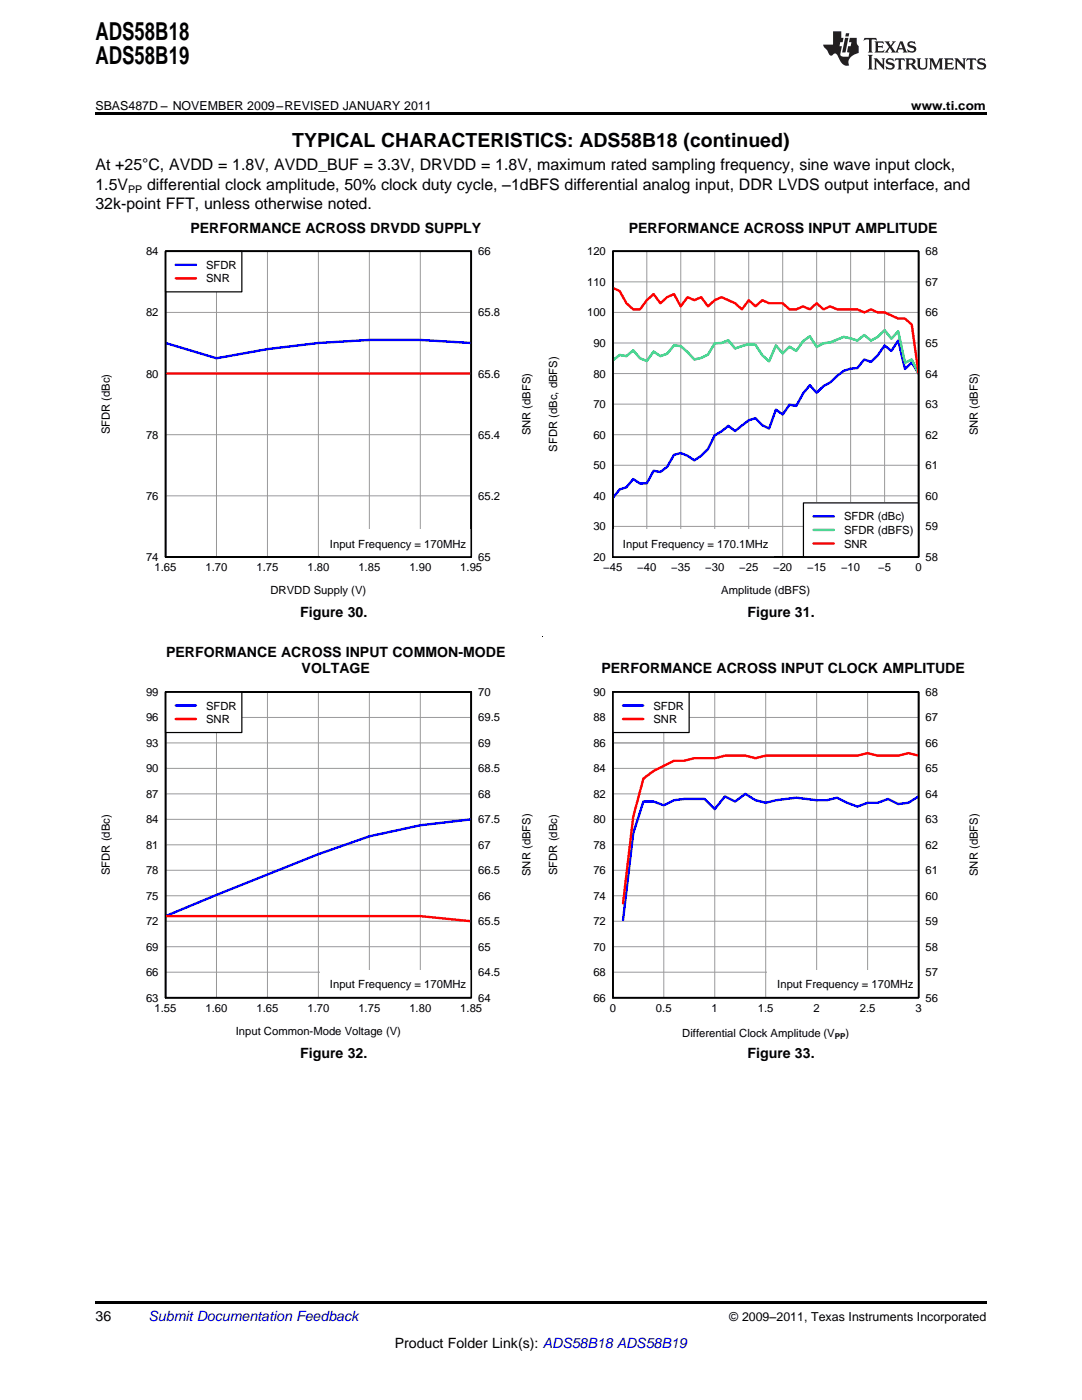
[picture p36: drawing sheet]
<svg xmlns="http://www.w3.org/2000/svg" width="216mm" height="279mm" viewBox="0 0 216 279" stroke-linecap="round" stroke-linejoin="round" font-family="sans-serif">
<defs><g id="words">
<g font-size="4.9">
<text x="19" y="7.9">ADS58B18</text>
<text x="19" y="12.8">ADS58B19</text>
</g>
<text font-size="3.9" x="58.3" y="29.3">TYPICAL CHARACTERISTICS: ADS58B18 (continued)</text>
<g font-size="3.2">
<text x="19" y="34">At +25°C, AVDD = 1.8V, AVDD_BUF = 3.3V, DRVDD = 1.8V, maximum rated sampling frequency, sine wave input clock,</text>
<text x="19" y="37.9">1.5V</text>
<text x="19" y="41.8">32k-point FFT, unless otherwise noted.</text>
<text x="29.4" y="37.9">differential clock amplitude, 50% clock duty cycle, –1dBFS differential analog input, DDR LVDS output interface, and</text>
</g>
<g font-size="2.8">
<text x="38" y="46.4">PERFORMANCE ACROSS DRVDD SUPPLY</text>
<text x="125.4" y="46.4">PERFORMANCE ACROSS INPUT AMPLITUDE</text>
<text x="59.9" y="123.2">Figure 30.</text>
<text x="149.2" y="123.2">Figure 31.</text>
<text x="33.1" y="131.2">PERFORMANCE ACROSS INPUT COMMON-MODE</text>
<text x="60.2" y="134.4">VOLTAGE</text>
<text x="120" y="134.4">PERFORMANCE ACROSS INPUT CLOCK AMPLITUDE</text>
<text x="59.9" y="211.2">Figure 32.</text>
<text x="149.2" y="211.2">Figure 33.</text>
<text x="19" y="263.6">36</text>
<text x="78.8" y="269">Product Folder Link(s): ADS58B18 ADS58B19</text>
</g>
<text font-size="2.8" fill="#0000c8" x="29.6" y="263.6">Submit Documentation Feedback</text>
<g font-size="2.5">
<text x="19" y="21.9">SBAS487D – NOVEMBER 2009–REVISED JANUARY 2011</text>
<text x="181.8" y="21.9">www.ti.com</text>
<text x="145.5" y="263.6">© 2009–2011, Texas Instruments Incorporated</text>
</g>
<g font-size="2.2">
<text x="29.1" y="51">84</text>
<text x="41.1" y="53.7">SFDR</text>
<text x="95.4" y="51">66</text>
<text x="117.1" y="51">120</text>
<text x="184.7" y="51">68</text>
<text x="41.1" y="56.4">SNR</text>
<text x="117.1" y="57.1">110</text>
<text x="184.7" y="57.1">67</text>
<text x="29.1" y="63.2">82</text>
<text x="95.4" y="63.2">65.8</text>
<text x="117.1" y="63.2">100</text>
<text x="184.7" y="63.2">66</text>
<text x="118.4" y="69.3">90</text>
<text x="184.7" y="69.3">65</text>
<text x="29.1" y="75.4">80</text>
<text x="95.4" y="75.4">65.6</text>
<text x="118.4" y="75.4">80</text>
<text x="184.7" y="75.4">64</text>
<text x="118.4" y="81.5">70</text>
<text x="184.7" y="81.5">63</text>
<text x="21.9" y="86.7" transform="rotate(-90 21.9 86.7)">SFDR (dBc)</text>
<text x="29.1" y="87.6">78</text>
<text x="95.4" y="87.6">65.4</text>
<text x="105.8" y="86.9" transform="rotate(-90 105.8 86.9)">SNR (dBFS)</text>
<text x="118.4" y="87.6">60</text>
<text x="184.7" y="87.6">62</text>
<text x="195.1" y="86.9" transform="rotate(-90 195.1 86.9)">SNR (dBFS)</text>
<text x="111.2" y="90.1" transform="rotate(-90 111.2 90.1)">SFDR (dBc, dBFS)</text>
<text x="118.4" y="93.7">50</text>
<text x="184.7" y="93.7">61</text>
<text x="29.1" y="99.8">76</text>
<text x="95.4" y="99.8">65.2</text>
<text x="118.4" y="99.8">40</text>
<text x="184.7" y="99.8">60</text>
<text x="118.4" y="105.9">30</text>
<text x="168.4" y="103.9">SFDR (dBc)</text>
<text x="168.4" y="106.6">SFDR (dBFS)</text>
<text x="184.7" y="105.9">59</text>
<text x="29.1" y="112">74</text>
<text x="30.8" y="113.9">1.65</text>
<text x="41" y="113.9">1.70</text>
<text x="51.2" y="113.9">1.75</text>
<text x="61.3" y="113.9">1.80</text>
<text x="65.8" y="109.3">Input Frequency = 170MHz</text>
<text x="71.5" y="113.9">1.85</text>
<text x="81.7" y="113.9">1.90</text>
<text x="91.8" y="113.9">1.95</text>
<text x="95.4" y="112">65</text>
<text x="118.4" y="112">20</text>
<text x="120.4" y="113.9">−45</text>
<text x="124.3" y="109.3">Input Frequency = 170.1MHz</text>
<text x="127.2" y="113.9">−40</text>
<text x="133.9" y="113.9">−35</text>
<text x="140.7" y="113.9">−30</text>
<text x="147.5" y="113.9">−25</text>
<text x="154.3" y="113.9">−20</text>
<text x="161" y="113.9">−15</text>
<text x="167.8" y="113.9">−10</text>
<text x="168.4" y="109.3">SNR</text>
<text x="175.2" y="113.9">−5</text>
<text x="182.7" y="113.9">0</text>
<text x="184.7" y="112">58</text>
<text x="54" y="118.6">DRVDD Supply (V)</text>
<text x="143.9" y="118.6">Amplitude (dBFS)</text>
<text x="29.1" y="144">96</text>
<text x="29.1" y="138.9">99</text>
<text x="41.1" y="141.6">SFDR</text>
<text x="95.4" y="144">69.5</text>
<text x="95.4" y="138.9">70</text>
<text x="118.4" y="144">88</text>
<text x="118.4" y="138.9">90</text>
<text x="130.4" y="141.6">SFDR</text>
<text x="184.7" y="144">67</text>
<text x="184.7" y="138.9">68</text>
<text x="29.1" y="149.1">93</text>
<text x="41.1" y="144.3">SNR</text>
<text x="95.4" y="149.1">69</text>
<text x="118.4" y="149.1">86</text>
<text x="130.4" y="144.3">SNR</text>
<text x="184.7" y="149.1">66</text>
<text x="29.1" y="154.2">90</text>
<text x="95.4" y="154.2">68.5</text>
<text x="118.4" y="154.2">84</text>
<text x="184.7" y="154.2">65</text>
<text x="29.1" y="159.2">87</text>
<text x="95.4" y="159.2">68</text>
<text x="118.4" y="159.2">82</text>
<text x="184.7" y="159.2">64</text>
<text x="29.1" y="164.3">84</text>
<text x="95.4" y="164.3">67.5</text>
<text x="118.4" y="164.3">80</text>
<text x="184.7" y="164.3">63</text>
<text x="29.1" y="169.4">81</text>
<text x="95.4" y="169.4">67</text>
<text x="118.4" y="169.4">78</text>
<text x="184.7" y="169.4">62</text>
<text x="21.9" y="174.7" transform="rotate(-90 21.9 174.7)">SFDR (dBc)</text>
<text x="29.1" y="179.6">75</text>
<text x="29.1" y="174.5">78</text>
<text x="95.4" y="179.6">66</text>
<text x="95.4" y="174.5">66.5</text>
<text x="105.8" y="174.8" transform="rotate(-90 105.8 174.8)">SNR (dBFS)</text>
<text x="111.2" y="174.7" transform="rotate(-90 111.2 174.7)">SFDR (dBc)</text>
<text x="118.4" y="179.6">74</text>
<text x="118.4" y="174.5">76</text>
<text x="184.7" y="179.6">60</text>
<text x="184.7" y="174.5">61</text>
<text x="195.1" y="174.8" transform="rotate(-90 195.1 174.8)">SNR (dBFS)</text>
<text x="29.1" y="184.7">72</text>
<text x="95.4" y="184.7">65.5</text>
<text x="118.4" y="184.7">72</text>
<text x="184.7" y="184.7">59</text>
<text x="29.1" y="189.7">69</text>
<text x="95.4" y="189.7">65</text>
<text x="118.4" y="189.7">70</text>
<text x="184.7" y="189.7">58</text>
<text x="29.1" y="194.8">66</text>
<text x="65.8" y="197.2">Input Frequency = 170MHz</text>
<text x="95.4" y="194.8">64.5</text>
<text x="118.4" y="194.8">68</text>
<text x="155.1" y="197.2">Input Frequency = 170MHz</text>
<text x="184.7" y="194.8">57</text>
<text x="29.1" y="199.9">63</text>
<text x="30.8" y="201.9">1.55</text>
<text x="41" y="201.9">1.60</text>
<text x="51.2" y="201.9">1.65</text>
<text x="61.3" y="201.9">1.70</text>
<text x="71.5" y="201.9">1.75</text>
<text x="81.7" y="201.9">1.80</text>
<text x="91.8" y="201.9">1.85</text>
<text x="95.4" y="199.9">64</text>
<text x="118.4" y="199.9">66</text>
<text x="121.7" y="201.9">0</text>
<text x="130.9" y="201.9">0.5</text>
<text x="142" y="201.9">1</text>
<text x="151.2" y="201.9">1.5</text>
<text x="162.3" y="201.9">2</text>
<text x="171.6" y="201.9">2.5</text>
<text x="182.7" y="201.9">3</text>
<text x="184.7" y="199.9">56</text>
<text x="47" y="206.5">Input Common-Mode Voltage (V)</text>
<text x="136.1" y="207">Differential Clock Amplitude (V</text>
<text x="168.7" y="207">)</text>
</g>
<text font-size="2.1" x="25.6" y="38.5">PP</text>
<text font-size="1.6" x="166.6" y="207.4">PP</text>
</g></defs>
<g fill="#231f20">
<path d="M172.5 7.6l-.1 .5 .4-.2h.6v.1v2.1l-.2 .4h.9l-.2-.4v-2.1l.1-.1h.5l.5 .2-.2-.5zM174.5 8.3l.2 .3v1.5l-.2 .4h1.8l.2-.6a1.04 1.04 0 0 1-1.3 .2v-.7h.6l.3 .2v-.6l-.3 .2h-.6v-.6l.8-.1 .4 .3-.2-.5zM176.5 8.3l.9 1.1-.9 1.1h.8l-.2-.2 .4-.7 .5 .7-.2 .2h1.5l-.2-.2 .2-.4h.9l.1 .4-.2 .2h1l-.3-.3-.7-1.9h-.5l-.9 2-.8-1 .9-1h-.8l.1 .3-.4 .5-.3-.6 .1-.2zM179.7 8.6l.4 1h-.7zM181.3 8.4a.63 .63 0 0 0-.2 .7 .63 .63 0 0 0 .6 .4l.6 .2 .1 .2a.75 .75 0 0 1-.7 .4 .75 .75 0 0 1-.6-.5l.1 .7 .1-.1a1.11 1.11 0 0 0 1.5-.6 1.13 1.13 0 0 0-1.2-.8l-.1-.4a1.04 1.04 0 0 1 1.2 .2l-.2-.5-.2 .1-.4-.2zM173.2 10.9l.2 .4v2.2l-.2 .4h1l-.3-.4v-2.2l.3-.4zM174.3 11.6l.3 .4v1.5l-.3 .4h.8l-.2-.4v-1.3l1.5 1.7v-1.9l.2-.4h-.7l.2 .4v.9l-1.1-1.3zM177 11.8a.62 .62 0 0 0-.2 .7 .62 .62 0 0 0 .6 .4l.6 .1 .1 .3a.76 .76 0 0 1-.7 .3 .76 .76 0 0 1-.7-.4l.2 .7 .1-.1a1.11 1.11 0 0 0 1.5-.6 1.13 1.13 0 0 0-1.2-.8l-.1-.4a1.04 1.04 0 0 1 1.2 .2l-.2-.6-.2 .1-.5-.1zM178.7 11.6l-.2 .6a.61 .61 0 0 1 .8-.3v1.6l-.2 .4h.9l-.2-.4v-1.6a.63 .63 0 0 1 .7 .3l-.1-.6zM180.6 11.6l.3 .4v1.5l-.3 .4h1l-.2-.2-.1-.8 .6 .2a.76 .76 0 0 0 1.2 .7l-1-1a.58 .58 0 0 0 .6-.5 .58 .58 0 0 0-.5-.6zM181.4 11.9h.1a.45 .45 0 0 1 .5 .1 .45 .45 0 0 1 .1 .5l-.8 .2zM182.9 11.6l.2 .2a2.17 2.17 0 0 0 .3 1.9 .99 .99 0 0 0 1.6-.6v-1.1l.2-.4h-.7l.2 .2a1.92 1.92 0 0 1-.2 1.8 .6 .6 0 0 1-.9-.5v-1.1l.2-.4zM185.4 11.6l.2 .4v1.5l-.2 .4h.7l-.2-.4v-1.4l.8 1.8 .8-1.8v1.4l-.2 .4h.9l-.2-.4v-1.5l.2-.4h-.8l-.6 1.5-.6-1.5zM188.4 11.6l.2 .4v1.5l-.2 .4h1.8l.1-.6a1.04 1.04 0 0 1-1.2 .1v-.6h.5l.4 .2v-.6l-.4 .2h-.5v-.7h.8l.3 .3-.1-.6zM190.5 11.6l.2 .4v1.5l-.2 .4h.7l-.2-.4v-1.3l1.5 1.7v-1.9l.2-.4h-.7l.2 .4v.9l-1.1-1.3zM192.9 11.6l-.1 .6a.61 .61 0 0 1 .7-.3l.1 1.6-.3 .4h1l-.3-.4 .1-1.6a.63 .63 0 0 1 .7 .3l-.1-.6zM195.2 11.8a.62 .62 0 0 0-.2 .7 .62 .62 0 0 0 .6 .4l.6 .1 .1 .3a.76 .76 0 0 1-.7 .3 .76 .76 0 0 1-.6-.4l.1 .7 .1-.1a1.11 1.11 0 0 0 1.6-.6 1.13 1.13 0 0 0-1.3-.8l-.1-.4a1.04 1.04 0 0 1 1.2 .2l-.1-.6-.2 .1-.5-.1z"/>
<path d="M166.2 6.3v2.6h-1.9v.4l.8 .9a.91 .91 0 0 0 1 .8 .56 .56 0 0 1 .5-.3 .56 .56 0 0 1 .5 .3l.4 .8a1.53 1.53 0 0 0 1.9 1.2 1.54 1.54 0 0 1 1-2.1l.9-.3v-1.4a1.52 1.52 0 0 1-.4-1.6h-1.3l-.2 .8h.5l-.2 .8h-.5l-.1 1v.2l.4 .1-.2 .8a1.93 1.93 0 0 1-1.6-.3l.3-1.8h-.5l.2-.8h.4l.2-.8h-.4v-1.3zM168.6 7.6l-.6 2.9h.7l.6-2.9zM168.8 6.6l-.1 .7h.6l.2-.7z"/>
</g>
<path d="M33 50.2h61v61h-61z" fill="none" stroke="#000" stroke-width=".24"/>
<path d="M33 50.2h61v61h-61zM43.2 50.2v61M53.4 50.2v61M63.5 50.2v61M73.7 50.2v61M83.9 50.2v61M33 74.6h61M33 62.4h61M33 99h61M33 86.8h61" fill="none" stroke="#999" stroke-width=".2"/>
<path d="M33 68.5l10.2 3a171.8 171.8 0 0 1 50.8-3" fill="none" stroke="#00f" stroke-width=".48"/>
<path d="M33 74.6h61" fill="none" stroke="#f00" stroke-width=".48"/>
<path d="M33 50.2h15.3v8h-15.3z" fill="#fff"/>
<path d="M33 50.2h15.3v8h-15.3z" fill="none" stroke="#000" stroke-width=".24"/>
<path d="M35.1 52.8h4" fill="none" stroke="#00f" stroke-width=".48"/>
<path d="M35.1 55.5h4" fill="none" stroke="#f00" stroke-width=".48"/>
<path d="M63.8 105.8h30.2v5.4h-30.2z" fill="#fff"/>
<path d="M33 50.2h61v61h-61z" fill="none" stroke="#000" stroke-width=".32"/>
<path d="M122.3 50.2h61v61h-61z" fill="none" stroke="#000" stroke-width=".24"/>
<g fill="none" stroke="#999" stroke-width=".2">
<path d="M122.3 50.2h61v61h-61zM122.3 56.3h61M129.1 50.2v61M135.8 50.2v61M142.6 50.2v61M149.4 50.2v61M156.2 50.2v61M163 50.2v61M169.7 50.2v61M176.5 50.2v61M122.3 74.6h61M122.3 68.5h61"/>
<path d="M122.3 62.4h61M122.3 99h61M122.3 92.9h61M122.3 86.8h61M122.3 80.7h61M122.3 105.1h61"/>
</g>
<path d="M183.3 74.6l-1.4-2.2-1.3 1.2-1.4-5.6-1.3 2-1.4-1.1-1.3 2-1.4 1.3-1.4-.5-1.3 1.8-1.4 .1-1.3 .4-2.7 2.3-1.4 .8-1.3 1.3-1.4-1.5-1.4 1.6-1.3 2.5-1.4-.2-1.3 1.9-1.4-1-1.3 3.8-1.4-.6-1.3-1.4-1.4 .4-2.7 2.1-1.4-1-1.3 1.1-1.4 .8-1.3 2.7-1.4 1.4-1.3 .9-1.4-.9-1.4-.6-1.3 .4-1.4 2.4-1.3 1-1.4-.2-1.3 2.5h-1.4l-1.3-.9-1.4 1.6-1.4 .5-1.4 1.7" fill="none" stroke="#00f" stroke-width=".48"/>
<path d="M122.2 72l1.4-1.2 1.4 .3 1.4-1.2 1.3 1.6 1.4 .6 1.3-1.9 1.4 .9 1.3-.5 1.4-1.7 1.3 .2 2.8 2.6 1.3-.3 1.4-.6 1.3-2.3h1.4l1.3-.6 1.4 1.7 2.7-.9 1.4 .1 1.3 2.1 1.4 1.2 1.3-3.2 1.4 1.6 1.3-1.3 1.4 .8 1.3-1.9 1.4-1 1.4 2.1 1.3-.7 1.4-.2 2.7-1.1 2.7 .8 1.3-1.1 1.4 1.1 1.4-.8 1.3-1.3 1.4 1.7 1.3-1.5 1.4 6.3 1.3-.7 1.4 2.9" fill="none" stroke="#00ee76" stroke-width=".48"/>
<path d="M122.2 57.7l.1-.2 1.3 .6 1.4 2.4 1.4 1.2h1.3l1.4-1.8 1.3-1.2 1.4 1.8 1.3-1.2 1.4-.6 1.3 2.4 1.4-1.8 1.4 .6 1.3-.6 1.4 1.8 1.3-1.2 1.4-.6 2.7 1.2 1.3 1.2 1.4-1.8 1.4 1.2 1.3-1.2 1.4 .6h2.7l1.3 1.2h1.4l1.3-.6 1.4 .6 1.4-1.2 1.3 1.2 1.4-.6 1.3 .6h4.1l1.3 .7 1.4-.7 1.4 .7h1.3l2.7 1.2h1.4l1.3 1.2 1.4 9.8" fill="none" stroke="#f00" stroke-width=".48"/>
<path d="M160.3 100.4h23v10.8h-23z" fill="#fff"/>
<path d="M160.3 100.4h23v10.8h-23z" fill="none" stroke="#000" stroke-width=".24"/>
<path d="M162.3 103.1h4.1" fill="none" stroke="#00f" stroke-width=".48"/>
<path d="M162.3 105.8h4.1" fill="none" stroke="#00ee76" stroke-width=".48"/>
<path d="M162.3 108.5h4.1" fill="none" stroke="#f00" stroke-width=".48"/>
<path d="M122.3 105.8h32.1v5.4h-32.1z" fill="#fff"/>
<path d="M122.3 50.2h61v61h-61z" fill="none" stroke="#000" stroke-width=".32"/>
<path d="M33 138.1h61v61h-61z" fill="none" stroke="#000" stroke-width=".24"/>
<g fill="none" stroke="#999" stroke-width=".2">
<path d="M33 138.1h61v61h-61zM43.2 138.1v61M53.4 138.1v61M63.5 138.1v61M73.7 138.1v61M83.9 138.1v61M33 158.4h61M33 153.3h61M33 148.3h61M33 143.2h61M33 178.8h61M33 173.7h61"/>
<path d="M33 168.6h61M33 163.5h61M33 194h61M33 188.9h61M33 183.9h61"/>
</g>
<path d="M94 163.5l-10.1 1.2-10.2 2.2-10.2 3.6-20.3 8.1-10.2 4.2" fill="none" stroke="#00f" stroke-width=".48"/>
<path d="M33 182.8h50.9l10.1 1.1" fill="none" stroke="#f00" stroke-width=".48"/>
<path d="M33 138.1h15.3v8.1h-15.3z" fill="#fff"/>
<path d="M33 138.1h15.3v8.1h-15.3z" fill="none" stroke="#000" stroke-width=".24"/>
<path d="M35.1 140.8h4" fill="none" stroke="#00f" stroke-width=".48"/>
<path d="M35.1 143.5h4" fill="none" stroke="#f00" stroke-width=".48"/>
<path d="M63.8 193.7h30.2v5.4h-30.2z" fill="#fff"/>
<path d="M33 138.1h61v61h-61z" fill="none" stroke="#000" stroke-width=".32"/>
<path d="M122.3 138.1h61v61h-61z" fill="none" stroke="#000" stroke-width=".24"/>
<g fill="none" stroke="#999" stroke-width=".2">
<path d="M122.3 138.1h61v61h-61zM132.5 138.1v61M142.6 138.1v61M152.8 138.1v61M163 138.1v61M173.1 138.1v61M122.3 158.4h61M122.3 153.3h61M122.3 148.3h61M122.3 143.2h61M122.3 178.8h61M122.3 173.7h61"/>
<path d="M122.3 168.6h61M122.3 163.5h61M122.3 194h61M122.3 188.9h61M122.3 183.9h61"/>
</g>
<path d="M183.3 158.9l-2 1.3-2.1 .3-2-1.1-2 .8h-2.1l-2 .8-2-.8-2.1-1-2 .5h-2l-4.1-.5-4.1 .5-2 .5-2-.5-2.1-1.3-2 1.6-2-1.1-2.1 2.6-2-2.1h-4.1l-2 .3-2 1-2.1-.7h-2l-2 6.3-2.1 17.3" fill="none" stroke="#00f" stroke-width=".48"/>
<path d="M183.3 150.8l-2-.5-2.1 .5h-4l-2.1-.5-2 .5h-18.3l-2 .5-2.1-.5h-4l-2.1 .5h-4l-2.1 .5h-2l-4.1 2.1-2 1.5-2 7.6-2.1 17.3" fill="none" stroke="#f00" stroke-width=".48"/>
<path d="M122.3 138.1h15.2v8.1h-15.2z" fill="#fff"/>
<path d="M122.3 138.1h15.2v8.1h-15.2z" fill="none" stroke="#000" stroke-width=".24"/>
<path d="M124.3 140.8h4.1" fill="none" stroke="#00f" stroke-width=".48"/>
<path d="M124.3 143.5h4.1" fill="none" stroke="#f00" stroke-width=".48"/>
<path d="M153.1 193.7h30.2v5.4h-30.2z" fill="#fff"/>
<path d="M122.3 138.1h61v61h-61z" fill="none" stroke="#000" stroke-width=".32"/>
<path d="M19 259.7h177.8v.5h-177.8z" fill="#000"/>
<g fill="#fff">
<path d="M156.1 212.9h.4v.7h-.4z"/>
<path d="M66.9 212.9h.3v.7h-.3z"/>
</g>
<path d="M108.2 126.9l.1 .1z" fill="#000"/>
<g fill="#fff">
<path d="M156.1 125h.4v.7h-.4z"/>
<path d="M66.9 125h.3v.7h-.3z"/>
</g>
<path d="M19 22.5h177.8v.5h-177.8z" fill="#000"/>
<use href="#words"/>
</svg>
